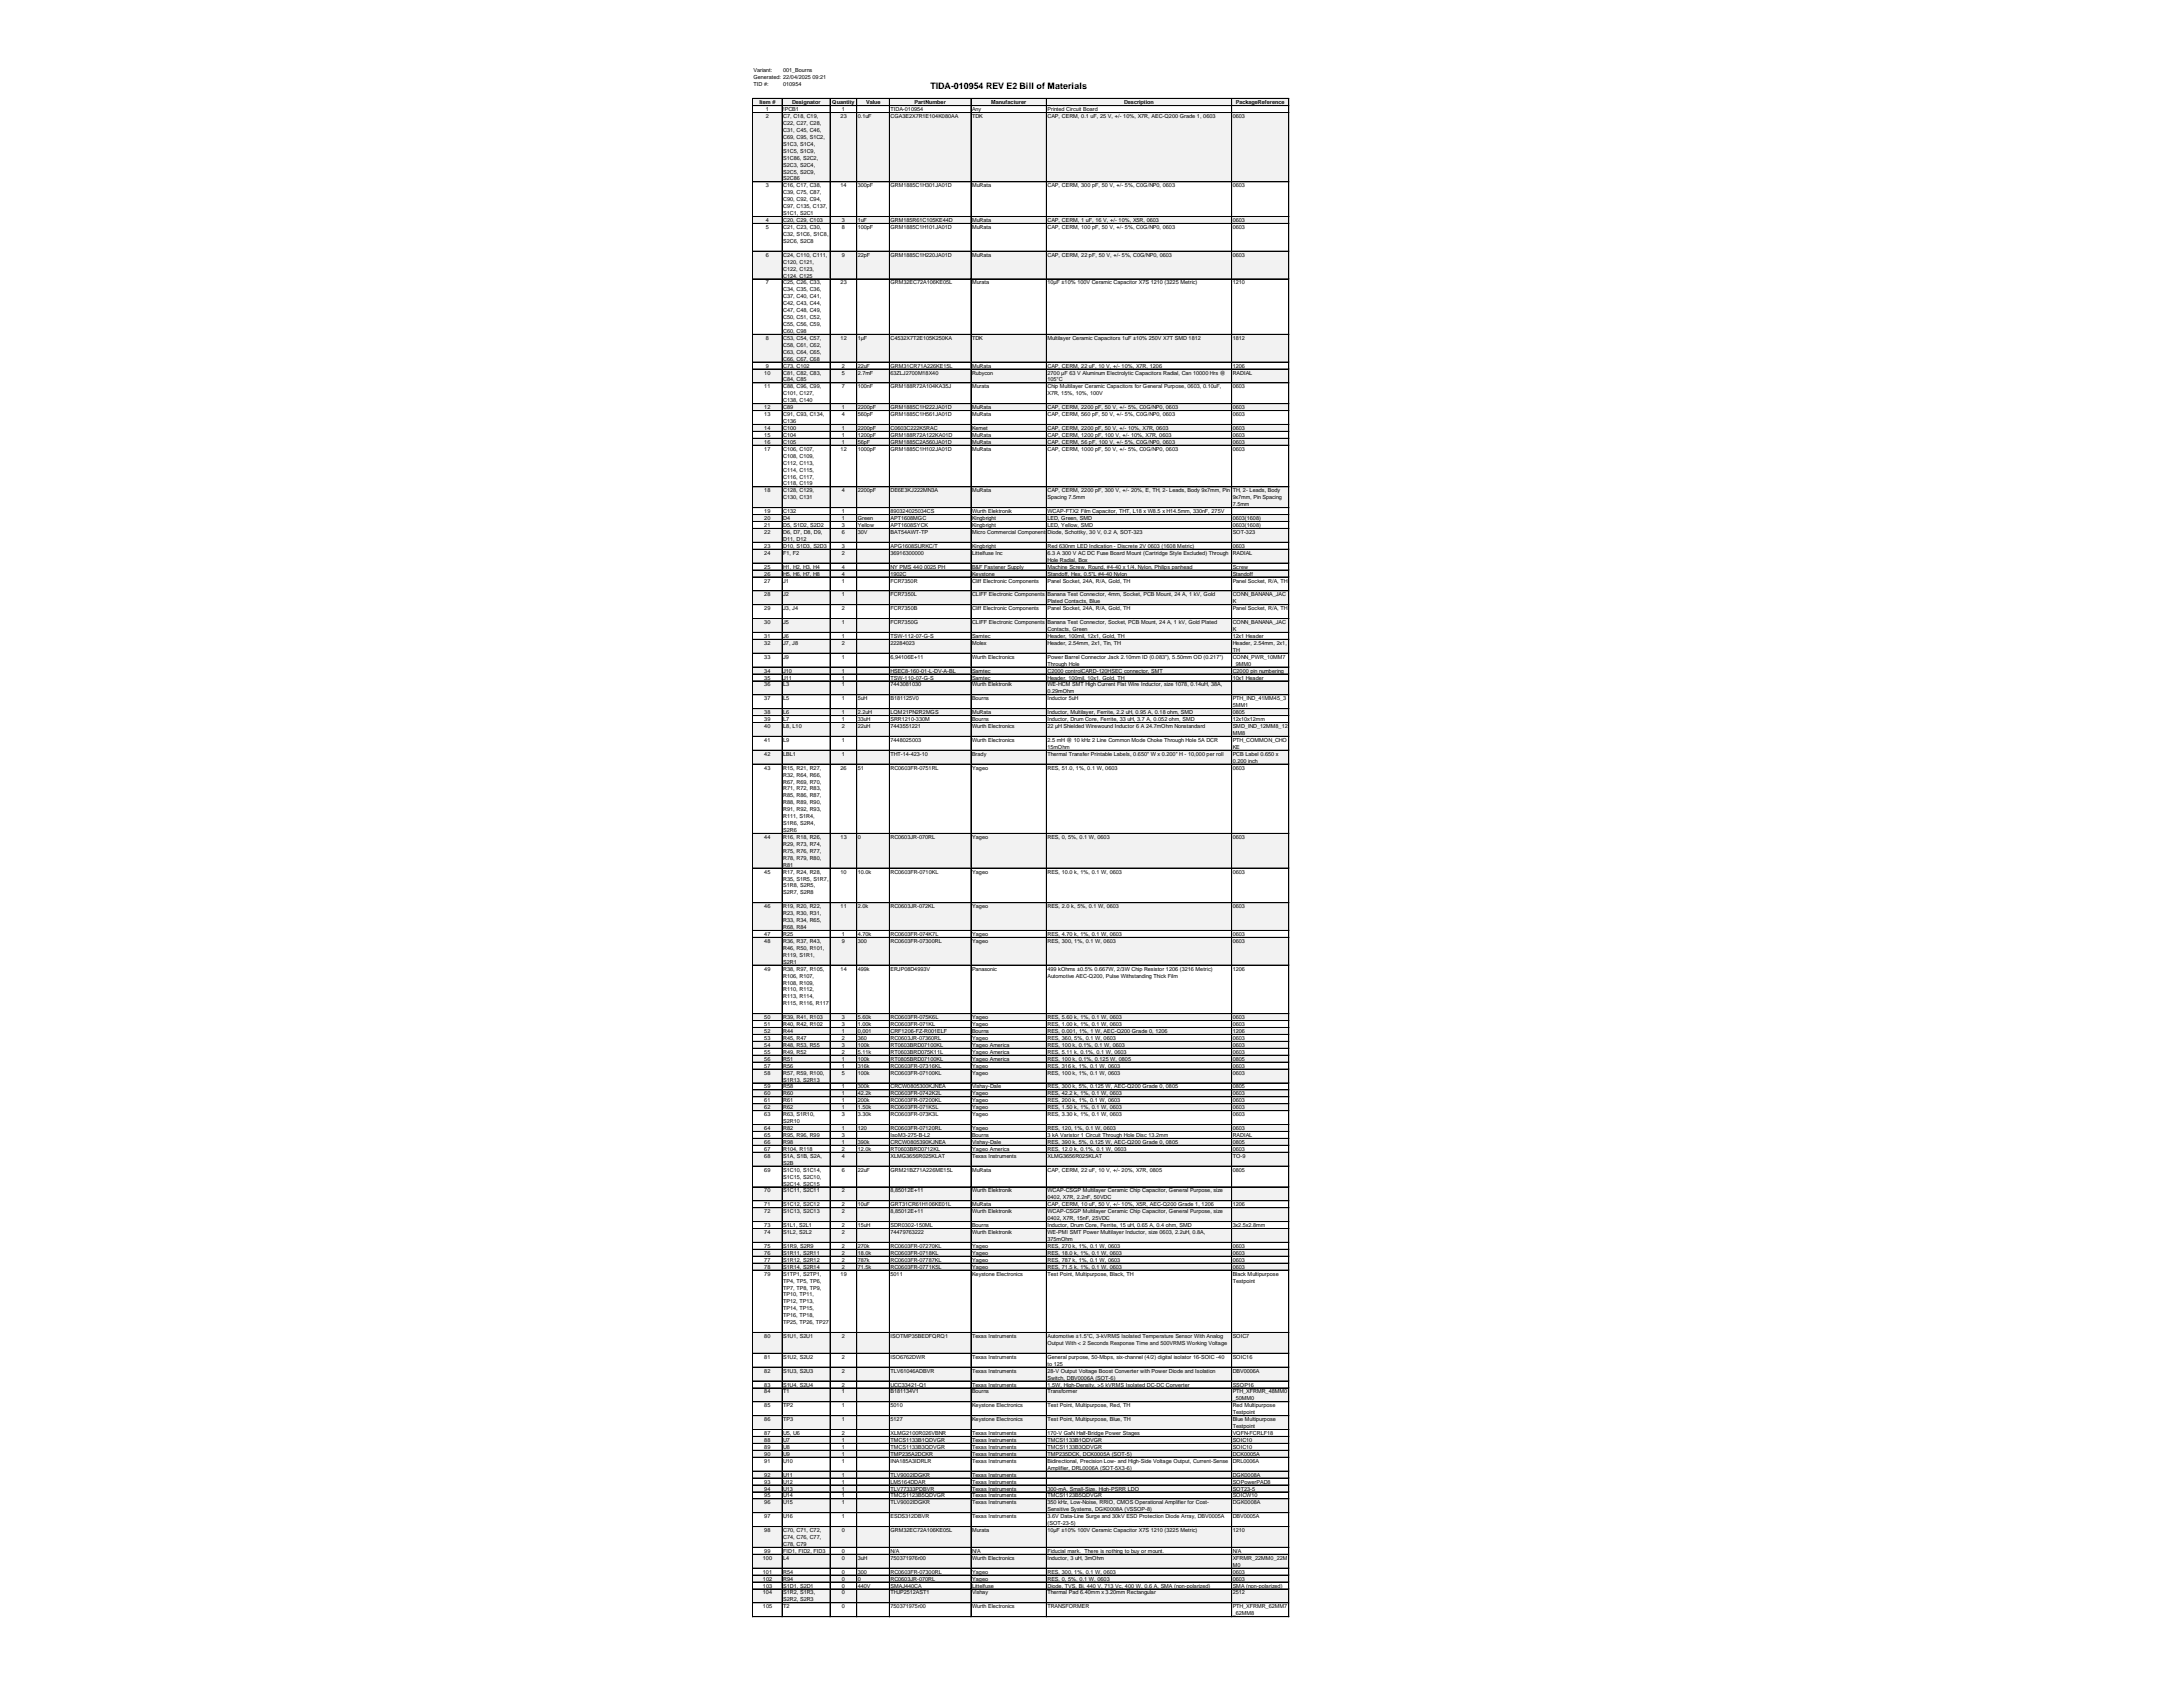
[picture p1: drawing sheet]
<svg xmlns="http://www.w3.org/2000/svg" width="279mm" height="216mm" viewBox="0 0 279 216" stroke-linecap="round" stroke-linejoin="round" font-family="sans-serif">
<defs><g id="words">
<text font-size="1.1" x="119.1" y="11.4">TIDA-010954 REV E2 Bill of Materials</text>
<g font-size=".7">
<text x="96.4" y="9.2">Variant:</text>
<text x="96.4" y="10.1">Generated: 22/04/2025 09:21</text>
<text x="96.4" y="11">TID #:</text>
<text x="100.2" y="9.2">001_Bourns</text>
<text x="100.2" y="11">010954</text>
<text x="97.2" y="13.3">Item #</text>
<text x="98" y="14.2">1</text>
<text x="98" y="15.1">2</text>
<text x="100.2" y="14.2">!PCB1</text>
<text x="100.2" y="15.1">C7, C18, C19,</text>
<text x="100.2" y="16">C22, C27, C28,</text>
<text x="100.2" y="16.9">C31, C45, C46,</text>
<text x="100.2" y="17.8">C69, C95, S1C2,</text>
<text x="101.4" y="13.3">Designator</text>
<text x="106.5" y="13.3">Quantity</text>
<text x="107.6" y="15.1">23</text>
<text x="107.8" y="14.2">1</text>
<text x="109.8" y="15.1">0.1uF</text>
<text x="110.9" y="13.3">Value</text>
<text x="114" y="14.2">TIDA-010954</text>
<text x="114" y="15.1">CGA3E2X7R1E104K080AA</text>
<text x="117.1" y="13.3">PartNumber</text>
<text x="124.4" y="14.2">Any</text>
<text x="124.4" y="15.1">TDK</text>
<text x="126.9" y="13.3">Manufacturer</text>
<text x="134.1" y="14.2">Printed Circuit Board</text>
<text x="134.1" y="15.1">CAP, CERM, 0.1 uF, 25 V, +/- 10%, X7R, AEC-Q200 Grade 1, 0603</text>
<text x="143.9" y="13.3">Description</text>
<text x="157.8" y="15.1">0603</text>
<text x="158.2" y="13.3">PackageReference</text>
<text x="98" y="24">3</text>
<text x="100.2" y="18.7">S1C3, S1C4,</text>
<text x="100.2" y="19.5">S1C5, S1C9,</text>
<text x="100.2" y="20.4">S1C86, S2C2,</text>
<text x="100.2" y="21.3">S2C3, S2C4,</text>
<text x="100.2" y="22.2">S2C5, S2C9,</text>
<text x="100.2" y="23.1">S2C86</text>
<text x="100.2" y="24">C16, C17, C38,</text>
<text x="107.6" y="24">14</text>
<text x="109.8" y="24">300pF</text>
<text x="114" y="24">GRM1885C1H301JA01D</text>
<text x="124.4" y="24">MuRata</text>
<text x="134.1" y="24">CAP, CERM, 300 pF, 50 V, +/- 5%, C0G/NP0, 0603</text>
<text x="157.8" y="24">0603</text>
<text x="98" y="28.4">4</text>
<text x="98" y="29.3">5</text>
<text x="100.2" y="24.9">C39, C75, C87,</text>
<text x="100.2" y="25.8">C90, C92, C94,</text>
<text x="100.2" y="26.6">C97, C135, C137,</text>
<text x="100.2" y="27.5">S1C1, S2C1</text>
<text x="100.2" y="28.4">C20, C29, C103</text>
<text x="100.2" y="29.3">C21, C23, C30,</text>
<text x="107.8" y="28.4">3</text>
<text x="107.8" y="29.3">8</text>
<text x="109.8" y="28.4">1uF</text>
<text x="109.8" y="29.3">100pF</text>
<text x="114" y="28.4">GRM185R61C105KE44D</text>
<text x="114" y="29.3">GRM1885C1H101JA01D</text>
<text x="124.4" y="28.4">MuRata</text>
<text x="124.4" y="29.3">MuRata</text>
<text x="134.1" y="28.4">CAP, CERM, 1 uF, 16 V, +/- 10%, X5R, 0603</text>
<text x="134.1" y="29.3">CAP, CERM, 100 pF, 50 V, +/- 5%, C0G/NP0, 0603</text>
<text x="157.8" y="28.4">0603</text>
<text x="157.8" y="29.3">0603</text>
<text x="98" y="32.9">6</text>
<text x="100.2" y="30.2">C32, S1C6, S1C8,</text>
<text x="100.2" y="31.1">S2C6, S2C8</text>
<text x="100.2" y="32.9">C24, C110, C111,</text>
<text x="100.2" y="33.7">C120, C121,</text>
<text x="100.2" y="34.6">C122, C123,</text>
<text x="100.2" y="35.5">C124, C125</text>
<text x="107.8" y="32.9">9</text>
<text x="109.8" y="32.9">22pF</text>
<text x="114" y="32.9">GRM1885C1H220JA01D</text>
<text x="124.4" y="32.9">MuRata</text>
<text x="134.1" y="32.9">CAP, CERM, 22 pF, 50 V, +/- 5%, C0G/NP0, 0603</text>
<text x="157.8" y="32.9">0603</text>
<text x="98" y="36.4">7</text>
<text x="100.2" y="36.4">C25, C26, C33,</text>
<text x="100.2" y="37.3">C34, C35, C36,</text>
<text x="100.2" y="38.2">C37, C40, C41,</text>
<text x="100.2" y="39.1">C42, C43, C44,</text>
<text x="100.2" y="40">C47, C48, C49,</text>
<text x="100.2" y="40.8">C50, C51, C52,</text>
<text x="100.2" y="41.7">C55, C56, C59,</text>
<text x="107.6" y="36.4">23</text>
<text x="114" y="36.4">GRM32EC72A106KE05L</text>
<text x="124.4" y="36.4">Murata</text>
<text x="134.1" y="36.4">10µF ±10% 100V Ceramic Capacitor X7S 1210 (3225 Metric)</text>
<text x="157.8" y="36.4">1210</text>
<text x="97.8" y="47.9">10</text>
<text x="98" y="43.5">8</text>
<text x="98" y="47">9</text>
<text x="100.2" y="42.6">C60, C98</text>
<text x="100.2" y="43.5">C53, C54, C57,</text>
<text x="100.2" y="44.4">C58, C61, C62,</text>
<text x="100.2" y="45.3">C63, C64, C65,</text>
<text x="100.2" y="46.2">C66, C67, C68</text>
<text x="100.2" y="47">C73, C102</text>
<text x="100.2" y="47.9">C81, C82, C83,</text>
<text x="107.6" y="43.5">12</text>
<text x="107.8" y="47">2</text>
<text x="107.8" y="47.9">5</text>
<text x="109.8" y="43.5">1µF</text>
<text x="109.8" y="47">22uF</text>
<text x="109.8" y="47.9">2.7mF</text>
<text x="114" y="43.5">C4532X7T2E105K250KA</text>
<text x="114" y="47">GRM31CR71A226KE15L</text>
<text x="114" y="47.9">63ZLJ2700M18X40</text>
<text x="124.4" y="43.5">TDK</text>
<text x="124.4" y="47">MuRata</text>
<text x="124.4" y="47.9">Rubycon</text>
<text x="134.1" y="43.5">Multilayer Ceramic Capacitors 1uF ±10% 250V X7T SMD 1812</text>
<text x="134.1" y="47">CAP, CERM, 22 uF, 10 V, +/- 10%, X7R, 1206</text>
<text x="134.1" y="47.9">2700 µF 63 V Aluminum Electrolytic Capacitors Radial, Can 10000 Hrs @</text>
<text x="157.8" y="43.5">1812</text>
<text x="157.8" y="47">1206</text>
<text x="157.8" y="47.9">RADIAL</text>
<text x="97.8" y="49.7">11</text>
<text x="97.8" y="52.4">12</text>
<text x="97.8" y="53.3">13</text>
<text x="100.2" y="48.8">C84, C85</text>
<text x="100.2" y="49.7">C88, C96, C99,</text>
<text x="100.2" y="50.6">C101, C127,</text>
<text x="100.2" y="51.5">C138, C140</text>
<text x="100.2" y="52.4">C89</text>
<text x="100.2" y="53.3">C91, C93, C134,</text>
<text x="107.8" y="49.7">7</text>
<text x="107.8" y="52.4">1</text>
<text x="107.8" y="53.3">4</text>
<text x="109.8" y="49.7">100nF</text>
<text x="109.8" y="52.4">2200pF</text>
<text x="109.8" y="53.3">560pF</text>
<text x="114" y="49.7">GRM188R72A104KA35J</text>
<text x="114" y="52.4">GRM1885C1H222JA01D</text>
<text x="114" y="53.3">GRM1885C1H561JA01D</text>
<text x="124.4" y="49.7">Murata</text>
<text x="124.4" y="52.4">MuRata</text>
<text x="124.4" y="53.3">MuRata</text>
<text x="134.1" y="48.8">105°C</text>
<text x="134.1" y="49.7">Chip Multilayer Ceramic Capacitors for General Purpose, 0603, 0.10uF,</text>
<text x="134.1" y="50.6">X7R, 15%, 10%, 100V</text>
<text x="134.1" y="52.4">CAP, CERM, 2200 pF, 50 V, +/- 5%, C0G/NP0, 0603</text>
<text x="134.1" y="53.3">CAP, CERM, 560 pF, 50 V, +/- 5%, C0G/NP0, 0603</text>
<text x="157.8" y="49.7">0603</text>
<text x="157.8" y="52.4">0603</text>
<text x="157.8" y="53.3">0603</text>
<text x="97.8" y="55">14</text>
<text x="97.8" y="55.9">15</text>
<text x="97.8" y="56.8">16</text>
<text x="97.8" y="57.7">17</text>
<text x="100.2" y="54.1">C136</text>
<text x="100.2" y="55">C100</text>
<text x="100.2" y="55.9">C104</text>
<text x="100.2" y="56.8">C105</text>
<text x="100.2" y="57.7">C106, C107,</text>
<text x="100.2" y="58.6">C108, C109,</text>
<text x="100.2" y="59.5">C112, C113,</text>
<text x="107.6" y="57.7">12</text>
<text x="107.8" y="55">1</text>
<text x="107.8" y="55.9">1</text>
<text x="107.8" y="56.8">1</text>
<text x="109.8" y="55">2200pF</text>
<text x="109.8" y="55.9">1200pF</text>
<text x="109.8" y="56.8">56pF</text>
<text x="109.8" y="57.7">1000pF</text>
<text x="114" y="55">C0603C222K5RAC</text>
<text x="114" y="55.9">GRM188R72A122KA01D</text>
<text x="114" y="56.8">GRM1885C2A560JA01D</text>
<text x="114" y="57.7">GRM1885C1H102JA01D</text>
<text x="124.4" y="55">Kemet</text>
<text x="124.4" y="55.9">MuRata</text>
<text x="124.4" y="56.8">MuRata</text>
<text x="124.4" y="57.7">MuRata</text>
<text x="134.1" y="55">CAP, CERM, 2200 pF, 50 V, +/- 10%, X7R, 0603</text>
<text x="134.1" y="55.9">CAP, CERM, 1200 pF, 100 V, +/- 10%, X7R, 0603</text>
<text x="134.1" y="56.8">CAP, CERM, 56 pF, 100 V, +/- 5%, C0G/NP0, 0603</text>
<text x="134.1" y="57.7">CAP, CERM, 1000 pF, 50 V, +/- 5%, C0G/NP0, 0603</text>
<text x="157.8" y="55">0603</text>
<text x="157.8" y="55.9">0603</text>
<text x="157.8" y="56.8">0603</text>
<text x="157.8" y="57.7">0603</text>
<text x="97.8" y="63">18</text>
<text x="97.8" y="65.7">19</text>
<text x="100.2" y="60.4">C114, C115,</text>
<text x="100.2" y="61.2">C116, C117,</text>
<text x="100.2" y="62.1">C118, C119</text>
<text x="100.2" y="63">C128, C129,</text>
<text x="100.2" y="63.9">C130, C131</text>
<text x="100.2" y="65.7">C132</text>
<text x="107.8" y="63">4</text>
<text x="107.8" y="65.7">1</text>
<text x="109.8" y="63">2200pF</text>
<text x="114" y="63">DE6E3KJ222MN3A</text>
<text x="114" y="65.7">890324025034CS</text>
<text x="124.4" y="63">MuRata</text>
<text x="124.4" y="65.7">Wurth Elektronik</text>
<text x="134.1" y="63">CAP, CERM, 2200 pF, 300 V, +/- 20%, E, TH, 2- Leads, Body 9x7mm, Pin</text>
<text x="134.1" y="63.9">Spacing 7.5mm</text>
<text x="134.1" y="65.7">WCAP-FTX2 Film Capacitor, THT, L18 x W8.5 x H14.5mm, 330nF, 275V</text>
<text x="157.8" y="63">TH, 2- Leads, Body</text>
<text x="157.8" y="63.9">9x7mm, Pin Spacing</text>
<text x="157.8" y="64.8">7.5mm</text>
<text x="97.8" y="66.6">20</text>
<text x="97.8" y="67.5">21</text>
<text x="97.8" y="68.3">22</text>
<text x="97.8" y="70.1">23</text>
<text x="97.8" y="71">24</text>
<text x="100.2" y="66.6">D4</text>
<text x="100.2" y="67.5">D5, S1D2, S2D2</text>
<text x="100.2" y="68.3">D6, D7, D8, D9,</text>
<text x="100.2" y="69.2">D11, D12</text>
<text x="100.2" y="70.1">D10, S1D3, S2D3</text>
<text x="100.2" y="71">F1, F2</text>
<text x="107.8" y="66.6">1</text>
<text x="107.8" y="67.5">3</text>
<text x="107.8" y="68.3">6</text>
<text x="107.8" y="70.1">3</text>
<text x="107.8" y="71">2</text>
<text x="109.8" y="66.6">Green</text>
<text x="109.8" y="67.5">Yellow</text>
<text x="109.8" y="68.3">30V</text>
<text x="114" y="66.6">APT1608MGC</text>
<text x="114" y="67.5">APT1608SYCK</text>
<text x="114" y="68.3">BAT54AWT-TP</text>
<text x="114" y="70.1">APG1608SURKC/T</text>
<text x="114" y="71">36916300000</text>
<text x="124.4" y="66.6">Kingbright</text>
<text x="124.4" y="67.5">Kingbright</text>
<text x="124.4" y="68.3">Micro Commercial Components</text>
<text x="124.4" y="70.1">Kingbright</text>
<text x="124.4" y="71">Littelfuse Inc</text>
<text x="134.1" y="66.6">LED, Green, SMD</text>
<text x="134.1" y="67.5">LED, Yellow, SMD</text>
<text x="134.1" y="68.3">Diode, Schottky, 30 V, 0.2 A, SOT-323</text>
<text x="134.1" y="70.1">Red 630nm LED Indication - Discrete 2V 0603 (1608 Metric)</text>
<text x="134.1" y="71">6.3 A 300 V AC DC Fuse Board Mount (Cartridge Style Excluded) Through</text>
<text x="134.1" y="71.9">Hole Radial, Box</text>
<text x="157.8" y="66.6">0603(1608)</text>
<text x="157.8" y="67.5">0603(1608)</text>
<text x="157.8" y="68.3">SOT-323</text>
<text x="157.8" y="70.1">0603</text>
<text x="157.8" y="71">RADIAL</text>
<text x="97.8" y="72.8">25</text>
<text x="97.8" y="73.7">26</text>
<text x="97.8" y="74.5">27</text>
<text x="97.8" y="76.3">28</text>
<text x="100.2" y="72.8">H1, H2, H3, H4</text>
<text x="100.2" y="73.7">H5, H6, H7, H8</text>
<text x="100.2" y="74.5">J1</text>
<text x="100.2" y="76.3">J2</text>
<text x="107.8" y="72.8">4</text>
<text x="107.8" y="73.7">4</text>
<text x="107.8" y="74.5">1</text>
<text x="107.8" y="76.3">1</text>
<text x="114" y="72.8">NY PMS 440 0025 PH</text>
<text x="114" y="73.7">1902C</text>
<text x="114" y="74.5">FCR7350R</text>
<text x="114" y="76.3">FCR7350L</text>
<text x="124.4" y="72.8">B&amp;F Fastener Supply</text>
<text x="124.4" y="73.7">Keystone</text>
<text x="124.4" y="74.5">Cliff Electronic Components</text>
<text x="124.4" y="76.3">CLIFF Electronic Components</text>
<text x="134.1" y="72.8">Machine Screw, Round, #4-40 x 1/4, Nylon, Philips panhead</text>
<text x="134.1" y="73.7">Standoff, Hex, 0.5&quot;L #4-40 Nylon</text>
<text x="134.1" y="74.5">Panel Socket, 24A, R/A, Gold, TH</text>
<text x="134.1" y="76.3">Banana Test Connector, 4mm, Socket, PCB Mount, 24 A, 1 kV, Gold</text>
<text x="134.1" y="77.2">Plated Contacts, Blue</text>
<text x="157.8" y="72.8">Screw</text>
<text x="157.8" y="73.7">Standoff</text>
<text x="157.8" y="74.5">Panel Socket, R/A, TH</text>
<text x="157.8" y="76.3">CONN_BANANA_JAC</text>
<text x="157.8" y="77.2">K</text>
<text x="97.8" y="78.1">29</text>
<text x="97.8" y="79.9">30</text>
<text x="97.8" y="81.6">31</text>
<text x="97.8" y="82.5">32</text>
<text x="100.2" y="78.1">J3, J4</text>
<text x="100.2" y="79.9">J5</text>
<text x="100.2" y="81.6">J6</text>
<text x="100.2" y="82.5">J7, J8</text>
<text x="107.8" y="78.1">2</text>
<text x="107.8" y="79.9">1</text>
<text x="107.8" y="81.6">1</text>
<text x="107.8" y="82.5">2</text>
<text x="114" y="78.1">FCR7350B</text>
<text x="114" y="79.9">FCR7350G</text>
<text x="114" y="81.6">TSW-112-07-G-S</text>
<text x="114" y="82.5">22284023</text>
<text x="124.4" y="78.1">Cliff Electronic Components</text>
<text x="124.4" y="79.9">CLIFF Electronic Components</text>
<text x="124.4" y="81.6">Samtec</text>
<text x="124.4" y="82.5">Molex</text>
<text x="134.1" y="78.1">Panel Socket, 24A, R/A, Gold, TH</text>
<text x="134.1" y="79.9">Banana Test Connector, Socket, PCB Mount, 24 A, 1 kV, Gold Plated</text>
<text x="134.1" y="80.8">Contacts, Green</text>
<text x="134.1" y="81.6">Header, 100mil, 12x1, Gold, TH</text>
<text x="134.1" y="82.5">Header, 2.54mm, 2x1, Tin, TH</text>
<text x="157.8" y="78.1">Panel Socket, R/A, TH</text>
<text x="157.8" y="79.9">CONN_BANANA_JAC</text>
<text x="157.8" y="80.8">K</text>
<text x="157.8" y="81.6">12x1 Header</text>
<text x="157.8" y="82.5">Header, 2.54mm, 2x1,</text>
<text x="157.8" y="83.4">TH</text>
<text x="97.8" y="84.3">33</text>
<text x="97.8" y="86.1">34</text>
<text x="97.8" y="87">35</text>
<text x="97.8" y="87.9">36</text>
<text x="97.8" y="89.6">37</text>
<text x="100.2" y="84.3">J9</text>
<text x="100.2" y="86.1">J10</text>
<text x="100.2" y="87">J11</text>
<text x="100.2" y="87.9">L3</text>
<text x="100.2" y="89.6">L5</text>
<text x="107.8" y="84.3">1</text>
<text x="107.8" y="86.1">1</text>
<text x="107.8" y="87">1</text>
<text x="107.8" y="87.9">1</text>
<text x="107.8" y="89.6">1</text>
<text x="109.8" y="89.6">5uH</text>
<text x="114" y="84.3">6,94106E+11</text>
<text x="114" y="86.1">HSEC8-160-01-L-DV-A-BL</text>
<text x="114" y="87">TSW-110-07-G-S</text>
<text x="114" y="87.9">7443081030</text>
<text x="114" y="89.6">B181125V0</text>
<text x="124.4" y="84.3">Wurth Electronics</text>
<text x="124.4" y="86.1">Samtec</text>
<text x="124.4" y="87">Samtec</text>
<text x="124.4" y="87.9">Wurth Elektronik</text>
<text x="124.4" y="89.6">Bourns</text>
<text x="134.1" y="84.3">Power Barrel Connector Jack 2.10mm ID (0.083&quot;), 5.50mm OD (0.217&quot;)</text>
<text x="134.1" y="85.2">Through Hole</text>
<text x="134.1" y="86.1">C2000 controlCARD-120HSEC connector, SMT</text>
<text x="134.1" y="87">Header, 100mil, 10x1, Gold, TH</text>
<text x="134.1" y="87.9">WE-HCM SMT High Current Flat Wire Inductor, size 1078, 0.14uH, 38A,</text>
<text x="134.1" y="88.7">0.29mOhm</text>
<text x="134.1" y="89.6">Inductor 5uH</text>
<text x="157.8" y="84.3">CONN_PWR_10MM7</text>
<text x="157.8" y="85.2">_9MM0</text>
<text x="157.8" y="86.1">C2000 pin numbering</text>
<text x="157.8" y="87">10x1 Header</text>
<text x="157.8" y="89.6">PTH_IND_41MM45_3</text>
<text x="97.8" y="91.4">38</text>
<text x="97.8" y="92.3">39</text>
<text x="97.8" y="93.2">40</text>
<text x="97.8" y="95">41</text>
<text x="100.2" y="91.4">L6</text>
<text x="100.2" y="92.3">L7</text>
<text x="100.2" y="93.2">L8, L10</text>
<text x="100.2" y="95">L9</text>
<text x="107.8" y="91.4">1</text>
<text x="107.8" y="92.3">1</text>
<text x="107.8" y="93.2">2</text>
<text x="107.8" y="95">1</text>
<text x="109.8" y="91.4">2.2uH</text>
<text x="109.8" y="92.3">33uH</text>
<text x="109.8" y="93.2">22uH</text>
<text x="114" y="91.4">LQM21PN2R2MGS</text>
<text x="114" y="92.3">SRR1210-330M</text>
<text x="114" y="93.2">7443551221</text>
<text x="114" y="95">7448025003</text>
<text x="124.4" y="91.4">MuRata</text>
<text x="124.4" y="92.3">Bourns</text>
<text x="124.4" y="93.2">Wurth Electronics</text>
<text x="124.4" y="95">Wurth Electronics</text>
<text x="134.1" y="91.4">Inductor, Multilayer, Ferrite, 2.2 uH, 0.95 A, 0.18 ohm, SMD</text>
<text x="134.1" y="92.3">Inductor, Drum Core, Ferrite, 33 uH, 3.7 A, 0.052 ohm, SMD</text>
<text x="134.1" y="93.2">22 µH Shielded Wirewound Inductor 6 A 24.7mOhm Nonstandard</text>
<text x="134.1" y="95">2.5 mH @ 10 kHz 2 Line Common Mode Choke Through Hole 5A DCR</text>
<text x="134.1" y="95.8">15mOhm</text>
<text x="157.8" y="90.5">5MM1</text>
<text x="157.8" y="91.4">0805</text>
<text x="157.8" y="92.3">12x10x12mm</text>
<text x="157.8" y="93.2">SMD_IND_12MM8_12</text>
<text x="157.8" y="94.1">MM8</text>
<text x="157.8" y="95">PTH_COMMON_CHO</text>
<text x="157.8" y="95.8">KE</text>
<text x="97.8" y="96.7">42</text>
<text x="97.8" y="98.5">43</text>
<text x="100.2" y="96.7">LBL1</text>
<text x="100.2" y="98.5">R15, R21, R27,</text>
<text x="100.2" y="99.4">R32, R64, R66,</text>
<text x="100.2" y="100.3">R67, R69, R70,</text>
<text x="100.2" y="101.2">R71, R72, R83,</text>
<text x="107.6" y="98.5">26</text>
<text x="107.8" y="96.7">1</text>
<text x="109.8" y="98.5">51</text>
<text x="114" y="96.7">THT-14-423-10</text>
<text x="114" y="98.5">RC0603FR-0751RL</text>
<text x="124.4" y="96.7">Brady</text>
<text x="124.4" y="98.5">Yageo</text>
<text x="134.1" y="96.7">Thermal Transfer Printable Labels, 0.650&quot; W x 0.200&quot; H - 10,000 per roll</text>
<text x="134.1" y="98.5">RES, 51.0, 1%, 0.1 W, 0603</text>
<text x="157.8" y="96.7">PCB Label 0.650 x</text>
<text x="157.8" y="97.6">0.200 inch</text>
<text x="157.8" y="98.5">0603</text>
<text x="97.8" y="107.4">44</text>
<text x="100.2" y="102">R85, R86, R87,</text>
<text x="100.2" y="102.9">R88, R89, R90,</text>
<text x="100.2" y="103.8">R91, R92, R93,</text>
<text x="100.2" y="104.7">R111, S1R4,</text>
<text x="100.2" y="105.6">S1R6, S2R4,</text>
<text x="100.2" y="106.5">S2R6</text>
<text x="100.2" y="107.4">R16, R18, R26,</text>
<text x="107.6" y="107.4">13</text>
<text x="109.8" y="107.4">0</text>
<text x="114" y="107.4">RC0603JR-070RL</text>
<text x="124.4" y="107.4">Yageo</text>
<text x="134.1" y="107.4">RES, 0, 5%, 0.1 W, 0603</text>
<text x="157.8" y="107.4">0603</text>
<text x="97.8" y="111.8">45</text>
<text x="100.2" y="108.3">R29, R73, R74,</text>
<text x="100.2" y="109.1">R75, R76, R77,</text>
<text x="100.2" y="110">R78, R79, R80,</text>
<text x="100.2" y="110.9">R81</text>
<text x="100.2" y="111.8">R17, R24, R28,</text>
<text x="100.2" y="112.7">R35, S1R5, S1R7,</text>
<text x="100.2" y="113.6">S1R8, S2R5,</text>
<text x="107.6" y="111.8">10</text>
<text x="109.8" y="111.8">10.0k</text>
<text x="114" y="111.8">RC0603FR-0710KL</text>
<text x="124.4" y="111.8">Yageo</text>
<text x="134.1" y="111.8">RES, 10.0 k, 1%, 0.1 W, 0603</text>
<text x="157.8" y="111.8">0603</text>
<text x="97.8" y="116.2">46</text>
<text x="97.8" y="119.8">47</text>
<text x="100.2" y="114.5">S2R7, S2R8</text>
<text x="100.2" y="116.2">R19, R20, R22,</text>
<text x="100.2" y="117.1">R23, R30, R31,</text>
<text x="100.2" y="118">R33, R34, R65,</text>
<text x="100.2" y="118.9">R68, R84</text>
<text x="100.2" y="119.8">R25</text>
<text x="107.6" y="116.2">11</text>
<text x="107.8" y="119.8">1</text>
<text x="109.8" y="116.2">2.0k</text>
<text x="109.8" y="119.8">4.70k</text>
<text x="114" y="116.2">RC0603JR-072KL</text>
<text x="114" y="119.8">RC0603FR-074K7L</text>
<text x="124.4" y="116.2">Yageo</text>
<text x="124.4" y="119.8">Yageo</text>
<text x="134.1" y="116.2">RES, 2.0 k, 5%, 0.1 W, 0603</text>
<text x="134.1" y="119.8">RES, 4.70 k, 1%, 0.1 W, 0603</text>
<text x="157.8" y="116.2">0603</text>
<text x="157.8" y="119.8">0603</text>
<text x="97.8" y="120.7">48</text>
<text x="97.8" y="124.2">49</text>
<text x="100.2" y="120.7">R36, R37, R43,</text>
<text x="100.2" y="121.6">R46, R50, R101,</text>
<text x="100.2" y="122.4">R119, S1R1,</text>
<text x="100.2" y="123.3">S2R1</text>
<text x="100.2" y="124.2">R38, R97, R105,</text>
<text x="100.2" y="125.1">R106, R107,</text>
<text x="100.2" y="126">R108, R109,</text>
<text x="107.6" y="124.2">14</text>
<text x="107.8" y="120.7">9</text>
<text x="109.8" y="120.7">300</text>
<text x="109.8" y="124.2">499k</text>
<text x="114" y="120.7">RC0603FR-07300RL</text>
<text x="114" y="124.2">ERJP08D4993V</text>
<text x="124.4" y="120.7">Yageo</text>
<text x="124.4" y="124.2">Panasonic</text>
<text x="134.1" y="120.7">RES, 300, 1%, 0.1 W, 0603</text>
<text x="134.1" y="124.2">499 kOhms ±0.5% 0.667W, 2/3W Chip Resistor 1206 (3216 Metric)</text>
<text x="134.1" y="125.1">Automotive AEC-Q200, Pulse Withstanding Thick Film</text>
<text x="157.8" y="120.7">0603</text>
<text x="157.8" y="124.2">1206</text>
<text x="97.8" y="130.4">50</text>
<text x="97.8" y="131.3">51</text>
<text x="100.2" y="126.9">R110, R112,</text>
<text x="100.2" y="127.8">R113, R114,</text>
<text x="100.2" y="128.7">R115, R116, R117</text>
<text x="100.2" y="130.4">R39, R41, R103</text>
<text x="100.2" y="131.3">R40, R42, R102</text>
<text x="107.8" y="130.4">3</text>
<text x="107.8" y="131.3">3</text>
<text x="109.8" y="130.4">5.60k</text>
<text x="109.8" y="131.3">1.00k</text>
<text x="114" y="130.4">RC0603FR-075K6L</text>
<text x="114" y="131.3">RC0603FR-071KL</text>
<text x="124.4" y="130.4">Yageo</text>
<text x="124.4" y="131.3">Yageo</text>
<text x="134.1" y="130.4">RES, 5.60 k, 1%, 0.1 W, 0603</text>
<text x="134.1" y="131.3">RES, 1.00 k, 1%, 0.1 W, 0603</text>
<text x="157.8" y="130.4">0603</text>
<text x="157.8" y="131.3">0603</text>
<text x="97.8" y="132.2">52</text>
<text x="97.8" y="133.1">53</text>
<text x="97.8" y="134">54</text>
<text x="97.8" y="134.9">55</text>
<text x="97.8" y="135.8">56</text>
<text x="97.8" y="136.6">57</text>
<text x="97.8" y="137.5">58</text>
<text x="100.2" y="132.2">R44</text>
<text x="100.2" y="133.1">R45, R47</text>
<text x="100.2" y="134">R48, R53, R55</text>
<text x="100.2" y="134.9">R49, R52</text>
<text x="100.2" y="135.8">R51</text>
<text x="100.2" y="136.6">R56</text>
<text x="100.2" y="137.5">R57, R59, R100,</text>
<text x="107.8" y="132.2">1</text>
<text x="107.8" y="133.1">2</text>
<text x="107.8" y="134">3</text>
<text x="107.8" y="134.9">2</text>
<text x="107.8" y="135.8">1</text>
<text x="107.8" y="136.6">1</text>
<text x="107.8" y="137.5">5</text>
<text x="109.8" y="132.2">0,001</text>
<text x="109.8" y="133.1">360</text>
<text x="109.8" y="134">100k</text>
<text x="109.8" y="134.9">5.11k</text>
<text x="109.8" y="135.8">100k</text>
<text x="109.8" y="136.6">316k</text>
<text x="109.8" y="137.5">100k</text>
<text x="114" y="132.2">CRF1206-FZ-R001ELF</text>
<text x="114" y="133.1">RC0603JR-07360RL</text>
<text x="114" y="134">RT0603BRD07100KL</text>
<text x="114" y="134.9">RT0603BRD075K11L</text>
<text x="114" y="135.8">RT0805BRD07100KL</text>
<text x="114" y="136.6">RC0603FR-07316KL</text>
<text x="114" y="137.5">RC0603FR-07100KL</text>
<text x="124.4" y="132.2">Bourns</text>
<text x="124.4" y="133.1">Yageo</text>
<text x="124.4" y="134">Yageo America</text>
<text x="124.4" y="134.9">Yageo America</text>
<text x="124.4" y="135.8">Yageo America</text>
<text x="124.4" y="136.6">Yageo</text>
<text x="124.4" y="137.5">Yageo</text>
<text x="134.1" y="132.2">RES, 0.001, 1%, 1 W, AEC-Q200 Grade 0, 1206</text>
<text x="134.1" y="133.1">RES, 360, 5%, 0.1 W, 0603</text>
<text x="134.1" y="134">RES, 100 k, 0.1%, 0.1 W, 0603</text>
<text x="134.1" y="134.9">RES, 5.11 k, 0.1%, 0.1 W, 0603</text>
<text x="134.1" y="135.8">RES, 100 k, 0.1%, 0.125 W, 0805</text>
<text x="134.1" y="136.6">RES, 316 k, 1%, 0.1 W, 0603</text>
<text x="134.1" y="137.5">RES, 100 k, 1%, 0.1 W, 0603</text>
<text x="157.8" y="132.2">1206</text>
<text x="157.8" y="133.1">0603</text>
<text x="157.8" y="134">0603</text>
<text x="157.8" y="134.9">0603</text>
<text x="157.8" y="135.8">0805</text>
<text x="157.8" y="136.6">0603</text>
<text x="157.8" y="137.5">0603</text>
<text x="97.8" y="139.3">59</text>
<text x="97.8" y="140.2">60</text>
<text x="97.8" y="141.1">61</text>
<text x="97.8" y="142">62</text>
<text x="97.8" y="142.9">63</text>
<text x="100.2" y="138.4">S1R13, S2R13</text>
<text x="100.2" y="139.3">R58</text>
<text x="100.2" y="140.2">R60</text>
<text x="100.2" y="141.1">R61</text>
<text x="100.2" y="142">R62</text>
<text x="100.2" y="142.9">R63, S1R10,</text>
<text x="100.2" y="143.7">S2R10</text>
<text x="107.8" y="139.3">1</text>
<text x="107.8" y="140.2">1</text>
<text x="107.8" y="141.1">1</text>
<text x="107.8" y="142">1</text>
<text x="107.8" y="142.9">3</text>
<text x="109.8" y="139.3">300k</text>
<text x="109.8" y="140.2">42.2k</text>
<text x="109.8" y="141.1">200k</text>
<text x="109.8" y="142">1.50k</text>
<text x="109.8" y="142.9">3.30k</text>
<text x="114" y="139.3">CRCW0805300KJNEA</text>
<text x="114" y="140.2">RC0603FR-0742K2L</text>
<text x="114" y="141.1">RC0603FR-07200KL</text>
<text x="114" y="142">RC0603FR-071K5L</text>
<text x="114" y="142.9">RC0603FR-073K3L</text>
<text x="124.4" y="139.3">Vishay-Dale</text>
<text x="124.4" y="140.2">Yageo</text>
<text x="124.4" y="141.1">Yageo</text>
<text x="124.4" y="142">Yageo</text>
<text x="124.4" y="142.9">Yageo</text>
<text x="134.1" y="139.3">RES, 300 k, 5%, 0.125 W, AEC-Q200 Grade 0, 0805</text>
<text x="134.1" y="140.2">RES, 42.2 k, 1%, 0.1 W, 0603</text>
<text x="134.1" y="141.1">RES, 200 k, 1%, 0.1 W, 0603</text>
<text x="134.1" y="142">RES, 1.50 k, 1%, 0.1 W, 0603</text>
<text x="134.1" y="142.9">RES, 3.30 k, 1%, 0.1 W, 0603</text>
<text x="157.8" y="139.3">0805</text>
<text x="157.8" y="140.2">0603</text>
<text x="157.8" y="141.1">0603</text>
<text x="157.8" y="142">0603</text>
<text x="157.8" y="142.9">0603</text>
<text x="97.8" y="144.6">64</text>
<text x="97.8" y="145.5">65</text>
<text x="97.8" y="146.4">66</text>
<text x="97.8" y="147.3">67</text>
<text x="97.8" y="148.2">68</text>
<text x="97.8" y="149.9">69</text>
<text x="100.2" y="144.6">R82</text>
<text x="100.2" y="145.5">R95, R96, R99</text>
<text x="100.2" y="146.4">R98</text>
<text x="100.2" y="147.3">R104, R118</text>
<text x="100.2" y="148.2">S1A, S1B, S2A,</text>
<text x="100.2" y="149.1">S2B</text>
<text x="100.2" y="149.9">S1C10, S1C14,</text>
<text x="107.8" y="144.6">1</text>
<text x="107.8" y="145.5">3</text>
<text x="107.8" y="146.4">1</text>
<text x="107.8" y="147.3">2</text>
<text x="107.8" y="148.2">4</text>
<text x="107.8" y="149.9">6</text>
<text x="109.8" y="144.6">120</text>
<text x="109.8" y="146.4">390k</text>
<text x="109.8" y="147.3">12.0k</text>
<text x="109.8" y="149.9">22uF</text>
<text x="114" y="144.6">RC0603FR-07120RL</text>
<text x="114" y="145.5">IsoM3-275-B-L2</text>
<text x="114" y="146.4">CRCW0805390KJNEA</text>
<text x="114" y="147.3">RT0603BRD0712KL</text>
<text x="114" y="148.2">XLMG3656R025KLAT</text>
<text x="114" y="149.9">GRM21BZ71A226ME15L</text>
<text x="124.4" y="144.6">Yageo</text>
<text x="124.4" y="145.5">Bourns</text>
<text x="124.4" y="146.4">Vishay-Dale</text>
<text x="124.4" y="147.3">Yageo America</text>
<text x="124.4" y="148.2">Texas Instruments</text>
<text x="124.4" y="149.9">MuRata</text>
<text x="134.1" y="144.6">RES, 120, 1%, 0.1 W, 0603</text>
<text x="134.1" y="145.5">3 kA Varistor 1 Circuit Through Hole Disc 13.2mm</text>
<text x="134.1" y="146.4">RES, 390 k, 5%, 0.125 W, AEC-Q200 Grade 0, 0805</text>
<text x="134.1" y="147.3">RES, 12.0 k, 0.1%, 0.1 W, 0603</text>
<text x="134.1" y="148.2">XLMG3656R025KLAT</text>
<text x="134.1" y="149.9">CAP, CERM, 22 uF, 10 V, +/- 20%, X7R, 0805</text>
<text x="157.8" y="144.6">0603</text>
<text x="157.8" y="145.5">RADIAL</text>
<text x="157.8" y="146.4">0805</text>
<text x="157.8" y="147.3">0603</text>
<text x="157.8" y="148.2">TO-9</text>
<text x="157.8" y="149.9">0805</text>
<text x="97.8" y="152.6">70</text>
<text x="97.8" y="154.4">71</text>
<text x="97.8" y="155.3">72</text>
<text x="100.2" y="150.8">S1C15, S2C10,</text>
<text x="100.2" y="151.7">S2C14, S2C15</text>
<text x="100.2" y="152.6">S1C11, S2C11</text>
<text x="100.2" y="154.4">S1C12, S2C12</text>
<text x="100.2" y="155.3">S1C13, S2C13</text>
<text x="107.8" y="152.6">2</text>
<text x="107.8" y="154.4">2</text>
<text x="107.8" y="155.3">2</text>
<text x="109.8" y="154.4">10uF</text>
<text x="114" y="152.6">8,85012E+11</text>
<text x="114" y="154.4">GRT31CR61H106KE01L</text>
<text x="114" y="155.3">8,85012E+11</text>
<text x="124.4" y="152.6">Wurth Elektronik</text>
<text x="124.4" y="154.4">MuRata</text>
<text x="124.4" y="155.3">Wurth Elektronik</text>
<text x="134.1" y="152.6">WCAP-CSGP Multilayer Ceramic Chip Capacitor, General Purpose, size</text>
<text x="134.1" y="153.5">0402, X7R, 2.2nF, 50VDC</text>
<text x="134.1" y="154.4">CAP, CERM, 10 uF, 50 V, +/- 10%, X5R, AEC-Q200 Grade 1, 1206</text>
<text x="134.1" y="155.3">WCAP-CSGP Multilayer Ceramic Chip Capacitor, General Purpose, size</text>
<text x="157.8" y="154.4">1206</text>
<text x="97.8" y="157">73</text>
<text x="97.8" y="157.9">74</text>
<text x="97.8" y="159.7">75</text>
<text x="97.8" y="160.6">76</text>
<text x="97.8" y="161.5">77</text>
<text x="100.2" y="157">S1L1, S2L1</text>
<text x="100.2" y="157.9">S1L2, S2L2</text>
<text x="100.2" y="159.7">S1R9, S2R9</text>
<text x="100.2" y="160.6">S1R11, S2R11</text>
<text x="100.2" y="161.5">S1R12, S2R12</text>
<text x="107.8" y="157">2</text>
<text x="107.8" y="157.9">2</text>
<text x="107.8" y="159.7">2</text>
<text x="107.8" y="160.6">2</text>
<text x="107.8" y="161.5">2</text>
<text x="109.8" y="157">15uH</text>
<text x="109.8" y="159.7">270k</text>
<text x="109.8" y="160.6">18.0k</text>
<text x="109.8" y="161.5">787k</text>
<text x="114" y="157">SDR0302-150ML</text>
<text x="114" y="157.9">74479763222</text>
<text x="114" y="159.7">RC0603FR-07270KL</text>
<text x="114" y="160.6">RC0603FR-0718KL</text>
<text x="114" y="161.5">RC0603FR-07787KL</text>
<text x="124.4" y="157">Bourns</text>
<text x="124.4" y="157.9">Wurth Elektronik</text>
<text x="124.4" y="159.7">Yageo</text>
<text x="124.4" y="160.6">Yageo</text>
<text x="124.4" y="161.5">Yageo</text>
<text x="134.1" y="156.2">0402, X7R, 15nF, 25VDC</text>
<text x="134.1" y="157">Inductor, Drum Core, Ferrite, 15 uH, 0.65 A, 0.4 ohm, SMD</text>
<text x="134.1" y="157.9">WE-PMI SMT Power Multilayer Inductor, size 0603, 2.2uH, 0.8A,</text>
<text x="134.1" y="158.8">375mOhm</text>
<text x="134.1" y="159.7">RES, 270 k, 1%, 0.1 W, 0603</text>
<text x="134.1" y="160.6">RES, 18.0 k, 1%, 0.1 W, 0603</text>
<text x="134.1" y="161.5">RES, 787 k, 1%, 0.1 W, 0603</text>
<text x="157.8" y="157">3x2.5x2.8mm</text>
<text x="157.8" y="159.7">0603</text>
<text x="157.8" y="160.6">0603</text>
<text x="157.8" y="161.5">0603</text>
<text x="97.8" y="162.4">78</text>
<text x="97.8" y="163.3">79</text>
<text x="100.2" y="162.4">S1R14, S2R14</text>
<text x="100.2" y="163.3">S1TP1, S2TP1,</text>
<text x="100.2" y="164.1">TP4, TP5, TP6,</text>
<text x="100.2" y="165">TP7, TP8, TP9,</text>
<text x="100.2" y="165.9">TP10, TP11,</text>
<text x="100.2" y="166.8">TP12, TP13,</text>
<text x="100.2" y="167.7">TP14, TP15,</text>
<text x="107.6" y="163.3">19</text>
<text x="107.8" y="162.4">2</text>
<text x="109.8" y="162.4">71.5k</text>
<text x="114" y="162.4">RC0603FR-0771K5L</text>
<text x="114" y="163.3">5011</text>
<text x="124.4" y="162.4">Yageo</text>
<text x="124.4" y="163.3">Keystone Electronics</text>
<text x="134.1" y="162.4">RES, 71.5 k, 1%, 0.1 W, 0603</text>
<text x="134.1" y="163.3">Test Point, Multipurpose, Black, TH</text>
<text x="157.8" y="162.4">0603</text>
<text x="157.8" y="163.3">Black Multipurpose</text>
<text x="157.8" y="164.1">Testpoint</text>
<text x="97.8" y="171.2">80</text>
<text x="97.8" y="173.9">81</text>
<text x="100.2" y="168.6">TP16, TP18,</text>
<text x="100.2" y="169.5">TP25, TP26, TP27</text>
<text x="100.2" y="171.2">S1U1, S2U1</text>
<text x="100.2" y="173.9">S1U2, S2U2</text>
<text x="107.8" y="171.2">2</text>
<text x="107.8" y="173.9">2</text>
<text x="114" y="171.2">ISOTMP35BEDFQRQ1</text>
<text x="114" y="173.9">ISO6762DWR</text>
<text x="124.4" y="171.2">Texas Instruments</text>
<text x="124.4" y="173.9">Texas Instruments</text>
<text x="134.1" y="171.2">Automotive ±1.5°C, 3-kVRMS Isolated Temperature Sensor With Analog</text>
<text x="134.1" y="172.1">Output With &lt; 2 Seconds Response Time and 500VRMS Working Voltage</text>
<text x="134.1" y="173.9">General purpose, 50-Mbps, six-channel (4/2) digital isolator 16-SOIC -40</text>
<text x="157.8" y="171.2">SOIC7</text>
<text x="157.8" y="173.9">SOIC16</text>
<text x="97.8" y="175.7">82</text>
<text x="97.8" y="177.4">83</text>
<text x="97.8" y="178.3">84</text>
<text x="100.2" y="175.7">S1U3, S2U3</text>
<text x="100.2" y="177.4">S1U4, S2U4</text>
<text x="100.2" y="178.3">T1</text>
<text x="107.8" y="175.7">2</text>
<text x="107.8" y="177.4">2</text>
<text x="107.8" y="178.3">1</text>
<text x="114" y="175.7">TLV61046ADBVR</text>
<text x="114" y="177.4">UCC33421-Q1</text>
<text x="114" y="178.3">B181134V1</text>
<text x="124.4" y="175.7">Texas Instruments</text>
<text x="124.4" y="177.4">Texas Instruments</text>
<text x="124.4" y="178.3">Bourns</text>
<text x="134.1" y="174.8">to 125</text>
<text x="134.1" y="175.7">28-V Output Voltage Boost Converter with Power Diode and Isolation</text>
<text x="134.1" y="176.6">Switch, DBV0006A (SOT-6)</text>
<text x="134.1" y="177.4">1.5W, High-Density, &gt;5 kVRMS Isolated DC-DC Converter</text>
<text x="134.1" y="178.3">Transformer</text>
<text x="157.8" y="175.7">DBV0006A</text>
<text x="157.8" y="177.4">SSOP16</text>
<text x="157.8" y="178.3">PTH_XFRMR_48MM0</text>
<text x="157.8" y="179.2">_50MM0</text>
<text x="97.8" y="180.1">85</text>
<text x="97.8" y="181.9">86</text>
<text x="97.8" y="183.7">87</text>
<text x="97.8" y="184.5">88</text>
<text x="97.8" y="185.4">89</text>
<text x="100.2" y="180.1">TP2</text>
<text x="100.2" y="181.9">TP3</text>
<text x="100.2" y="183.7">U5, U6</text>
<text x="100.2" y="184.5">U7</text>
<text x="100.2" y="185.4">U8</text>
<text x="107.8" y="180.1">1</text>
<text x="107.8" y="181.9">1</text>
<text x="107.8" y="183.7">2</text>
<text x="107.8" y="184.5">1</text>
<text x="107.8" y="185.4">1</text>
<text x="114" y="180.1">5010</text>
<text x="114" y="181.9">5127</text>
<text x="114" y="183.7">XLMG2100R026VBNR</text>
<text x="114" y="184.5">TMCS1133B1QDVGR</text>
<text x="114" y="185.4">TMCS1133B3QDVGR</text>
<text x="124.4" y="180.1">Keystone Electronics</text>
<text x="124.4" y="181.9">Keystone Electronics</text>
<text x="124.4" y="183.7">Texas Instruments</text>
<text x="124.4" y="184.5">Texas Instruments</text>
<text x="124.4" y="185.4">Texas Instruments</text>
<text x="134.1" y="180.1">Test Point, Multipurpose, Red, TH</text>
<text x="134.1" y="181.9">Test Point, Multipurpose, Blue, TH</text>
<text x="134.1" y="183.7">170-V GaN Half-Bridge Power Stages</text>
<text x="134.1" y="184.5">TMCS1133B1QDVGR</text>
<text x="134.1" y="185.4">TMCS1133B3QDVGR</text>
<text x="157.8" y="180.1">Red Multipurpose</text>
<text x="157.8" y="181">Testpoint</text>
<text x="157.8" y="181.9">Blue Multipurpose</text>
<text x="157.8" y="182.8">Testpoint</text>
<text x="157.8" y="183.7">VQFN-FCRLF18</text>
<text x="157.8" y="184.5">SOIC10</text>
<text x="157.8" y="185.4">SOIC10</text>
<text x="97.8" y="186.3">90</text>
<text x="97.8" y="187.2">91</text>
<text x="97.8" y="189">92</text>
<text x="97.8" y="189.9">93</text>
<text x="97.8" y="190.8">94</text>
<text x="97.8" y="191.6">95</text>
<text x="100.2" y="186.3">U9</text>
<text x="100.2" y="187.2">U10</text>
<text x="100.2" y="189">U11</text>
<text x="100.2" y="189.9">U12</text>
<text x="100.2" y="190.8">U13</text>
<text x="100.2" y="191.6">U14</text>
<text x="107.8" y="186.3">1</text>
<text x="107.8" y="187.2">1</text>
<text x="107.8" y="189">1</text>
<text x="107.8" y="189.9">1</text>
<text x="107.8" y="190.8">1</text>
<text x="107.8" y="191.6">1</text>
<text x="114" y="186.3">TMP235A2DCKR</text>
<text x="114" y="187.2">INA185A3IDRLR</text>
<text x="114" y="189">TLV9002IDGKR</text>
<text x="114" y="189.9">LM5164DDAR</text>
<text x="114" y="190.8">TLV77333PDBVR</text>
<text x="114" y="191.6">TMCS1123B5QDVGR</text>
<text x="124.4" y="186.3">Texas Instruments</text>
<text x="124.4" y="187.2">Texas Instruments</text>
<text x="124.4" y="189">Texas Instruments</text>
<text x="124.4" y="189.9">Texas Instruments</text>
<text x="124.4" y="190.8">Texas Instruments</text>
<text x="124.4" y="191.6">Texas Instruments</text>
<text x="134.1" y="186.3">TMP235DCK, DCK0005A (SOT-5)</text>
<text x="134.1" y="187.2">Bidirectional, Precision Low- and High-Side Voltage Output, Current-Sense</text>
<text x="134.1" y="188.1">Amplifier, DRL0006A (SOT-5X3-6)</text>
<text x="134.1" y="190.8">300-mA, Small-Size, High-PSRR LDO</text>
<text x="134.1" y="191.6">TMCS1123B5QDVGR</text>
<text x="157.8" y="186.3">DCK0005A</text>
<text x="157.8" y="187.2">DRL0006A</text>
<text x="157.8" y="189">DGK0008A</text>
<text x="157.8" y="189.9">SOPowerPAD8</text>
<text x="157.8" y="190.8">SOT23-5</text>
<text x="157.8" y="191.6">SOICW10</text>
<text x="97.8" y="192.5">96</text>
<text x="97.8" y="194.3">97</text>
<text x="97.8" y="196.1">98</text>
<text x="100.2" y="192.5">U15</text>
<text x="100.2" y="194.3">U16</text>
<text x="100.2" y="196.1">C70, C71, C72,</text>
<text x="100.2" y="197">C74, C76, C77,</text>
<text x="100.2" y="197.9">C78, C79</text>
<text x="107.8" y="192.5">1</text>
<text x="107.8" y="194.3">1</text>
<text x="107.8" y="196.1">0</text>
<text x="114" y="192.5">TLV9002IDGKR</text>
<text x="114" y="194.3">ESDS312DBVR</text>
<text x="114" y="196.1">GRM32EC72A106KE05L</text>
<text x="124.4" y="192.5">Texas Instruments</text>
<text x="124.4" y="194.3">Texas Instruments</text>
<text x="124.4" y="196.1">Murata</text>
<text x="134.1" y="192.5">350 kHz, Low-Noise, RRIO, CMOS Operational Amplifier for Cost-</text>
<text x="134.1" y="193.4">Sensitive Systems, DGK0008A (VSSOP-8)</text>
<text x="134.1" y="194.3">3.6V Data-Line Surge and 30kV ESD Protection Diode Array, DBV0005A</text>
<text x="134.1" y="195.2">(SOT-23-5)</text>
<text x="134.1" y="196.1">10µF ±10% 100V Ceramic Capacitor X7S 1210 (3225 Metric)</text>
<text x="157.8" y="192.5">DGK0008A</text>
<text x="157.8" y="194.3">DBV0005A</text>
<text x="157.8" y="196.1">1210</text>
<text x="97.6" y="199.6">100</text>
<text x="97.6" y="201.4">101</text>
<text x="97.6" y="202.3">102</text>
<text x="97.6" y="203.2">103</text>
<text x="97.8" y="198.7">99</text>
<text x="100.2" y="198.7">FID1, FID2, FID3</text>
<text x="100.2" y="199.6">L4</text>
<text x="100.2" y="201.4">R54</text>
<text x="100.2" y="202.3">R94</text>
<text x="100.2" y="203.2">S1D1, S2D1</text>
<text x="107.8" y="198.7">0</text>
<text x="107.8" y="199.6">0</text>
<text x="107.8" y="201.4">0</text>
<text x="107.8" y="202.3">0</text>
<text x="107.8" y="203.2">0</text>
<text x="109.8" y="199.6">3uH</text>
<text x="109.8" y="201.4">300</text>
<text x="109.8" y="202.3">0</text>
<text x="109.8" y="203.2">440V</text>
<text x="114" y="198.7">N/A</text>
<text x="114" y="199.6">750371976r00</text>
<text x="114" y="201.4">RC0603FR-07300RL</text>
<text x="114" y="202.3">RC0603JR-070RL</text>
<text x="114" y="203.2">SMAJ440CA</text>
<text x="124.4" y="198.7">N/A</text>
<text x="124.4" y="199.6">Wurth Electronics</text>
<text x="124.4" y="201.4">Yageo</text>
<text x="124.4" y="202.3">Yageo</text>
<text x="124.4" y="203.2">Littelfuse</text>
<text x="134.1" y="198.7">Fiducial mark. There is nothing to buy or mount.</text>
<text x="134.1" y="199.6">Inductor, 3 uH, 3mOhm</text>
<text x="134.1" y="201.4">RES, 300, 1%, 0.1 W, 0603</text>
<text x="134.1" y="202.3">RES, 0, 5%, 0.1 W, 0603</text>
<text x="134.1" y="203.2">Diode, TVS, Bi, 440 V, 713 Vc, 400 W, 0.6 A, SMA (non-polarized)</text>
<text x="157.8" y="198.7">N/A</text>
<text x="157.8" y="199.6">XFRMR_22MM0_22M</text>
<text x="157.8" y="200.5">M0</text>
<text x="157.8" y="201.4">0603</text>
<text x="157.8" y="202.3">0603</text>
<text x="157.8" y="203.2">SMA (non-polarized)</text>
<text x="97.6" y="204.1">104</text>
<text x="97.6" y="205.8">105</text>
<text x="100.2" y="204.1">S1R2, S1R3,</text>
<text x="100.2" y="204.9">S2R2, S2R3</text>
<text x="100.2" y="205.8">T2</text>
<text x="107.8" y="204.1">0</text>
<text x="107.8" y="205.8">0</text>
<text x="114" y="204.1">THJP2512AST1</text>
<text x="114" y="205.8">750371975r00</text>
<text x="124.4" y="204.1">Vishay</text>
<text x="124.4" y="205.8">Wurth Electronics</text>
<text x="134.1" y="204.1">Thermal Pad 6.40mm x 3.20mm Rectangular</text>
<text x="134.1" y="205.8">TRANSFORMER</text>
<text x="157.8" y="204.1">2512</text>
<text x="157.8" y="205.8">PTH_XFRMR_62MM7</text>
<text x="157.8" y="206.7">_62MM8</text>
</g>
</g></defs>
<g fill="#f2f2f2">
<path d="M96.3 12.6h68.7v.9h-68.7z"/>
<path d="M96.3 14.4h68.7v8.9h-68.7z"/>
<path d="M96.3 27.7h68.7v.9h-68.7z"/>
<path d="M96.3 32.1h68.7v3.6h-68.7z"/>
<path d="M96.3 42.8h68.7v3.6h-68.7z"/>
<path d="M96.3 47.2h68.7v1.8h-68.7z"/>
<path d="M96.3 51.7h68.7v.9h-68.7z"/>
<path d="M96.3 54.3h68.7v.9h-68.7z"/>
<path d="M96.3 56.1h68.7v.9h-68.7z"/>
<path d="M96.3 62.3h68.7v2.7h-68.7z"/>
<path d="M96.3 65.9h68.7v.9h-68.7z"/>
<path d="M96.3 67.6h68.7v1.8h-68.7z"/>
<path d="M96.3 70.3h68.7v1.8h-68.7z"/>
<path d="M96.3 72.9h68.7v1h-68.7z"/>
<path d="M96.3 75.6h68.7v1.8h-68.7z"/>
<path d="M96.3 79.2h68.7v1.8h-68.7z"/>
<path d="M96.3 81.8h68.7v1.8h-68.7z"/>
<path d="M96.3 85.4h68.7v.9h-68.7z"/>
<path d="M96.3 87.1h68.7v1.9h-68.7z"/>
<path d="M96.3 90.7h68.7v.9h-68.7z"/>
<path d="M96.3 92.5h68.7v1.8h-68.7z"/>
<path d="M96.3 96h68.7v1.8h-68.7z"/>
<path d="M96.3 106.7h68.7v4.4h-68.7z"/>
<path d="M96.3 115.5h68.7v3.6h-68.7z"/>
<path d="M96.3 120h68.7v3.5h-68.7z"/>
<path d="M96.3 129.7h68.7v.9h-68.7z"/>
<path d="M96.3 131.5h68.7v.9h-68.7z"/>
<path d="M96.3 133.3h68.7v.9h-68.7z"/>
<path d="M96.3 135h68.7v1h-68.7z"/>
<path d="M96.3 136.8h68.7v1.8h-68.7z"/>
<path d="M96.3 139.5h68.7v.9h-68.7z"/>
<path d="M96.3 141.3h68.7v.9h-68.7z"/>
<path d="M96.3 143.9h68.7v.9h-68.7z"/>
<path d="M96.3 145.7h68.7v.9h-68.7z"/>
<path d="M96.3 147.5h68.7v1.8h-68.7z"/>
<path d="M96.3 151.9h68.7v1.8h-68.7z"/>
<path d="M96.3 154.6h68.7v1.8h-68.7z"/>
<path d="M96.3 157.2h68.7v1.8h-68.7z"/>
<path d="M96.3 159.9h68.7v.9h-68.7z"/>
<path d="M96.3 161.7h68.7v.9h-68.7z"/>
<path d="M96.3 170.5h68.7v2.7h-68.7z"/>
<path d="M96.3 175h68.7v1.8h-68.7z"/>
<path d="M96.3 177.6h68.7v1.8h-68.7z"/>
<path d="M96.3 181.2h68.7v1.8h-68.7z"/>
<path d="M96.3 183.8h68.7v1h-68.7z"/>
<path d="M96.3 185.6h68.7v.9h-68.7z"/>
<path d="M96.3 188.3h68.7v.9h-68.7z"/>
<path d="M96.3 190h68.7v1h-68.7z"/>
<path d="M96.3 191.8h68.7v1.8h-68.7z"/>
<path d="M96.3 195.4h68.7v2.7h-68.7z"/>
<path d="M96.3 198.9h68.7v1.8h-68.7z"/>
<path d="M96.3 201.6h68.7v.9h-68.7z"/>
<path d="M96.3 203.3h68.7v1.9h-68.7z"/>
</g>
<g fill="none" stroke="#000" stroke-width=".13">
<path d="M96.3 12.6v194.3M96.3 12.6h68.7M96.3 13.5h68.7M96.3 14.4h68.7M100.1 12.6v194.3M106.2 12.6v194.3M106.3 12.6v194.3M109.6 12.6l.1 194.3M113.8 12.6l.1 194.3M124.3 12.6v194.3M133.9 12.6v194.3M157.6 12.6v194.3"/>
<path d="M164.9 12.6l.1 194.3M96.3 23.3h68.7M96.3 27.7h68.7M96.3 28.6h68.7M96.3 32.1l68.7 .1M96.3 35.7h68.7M96.3 42.8h68.7M96.3 46.3h68.7M96.3 46.4h68.7M96.3 47.2h68.7M96.3 49h68.7M96.3 51.7h68.7"/>
<path d="M96.3 52.5h68.7M96.3 52.6h68.7M96.3 54.3h68.7M96.3 55.2h68.7M96.3 56.1h68.7M96.3 57h68.7M96.3 62.3h68.7M96.3 65h68.7M96.3 65.9h68.7M96.3 66.7l68.7 .1M96.3 67.6h68.7M96.3 69.4h68.7"/>
<path d="M96.3 70.3h68.7M96.3 72.1h68.7M96.3 72.9l68.7 .1M96.3 73.8l68.7 .1M96.3 75.6h68.7M96.3 77.4h68.7M96.3 79.2h68.7M96.3 80.9h68.7M96.3 81.8h68.7M96.3 83.6h68.7M96.3 85.4h68.7M96.3 86.3h68.7"/>
<path d="M96.3 87.1h68.7M96.3 87.2h68.7M96.3 88.9h68.7M96.3 90.7h68.7M96.3 91.6h68.7M96.3 92.5h68.7M96.3 94.2h68.7M96.3 94.3h68.7M96.3 96h68.7M96.3 97.8h68.7M96.3 106.7h68.7M96.3 111.1h68.7"/>
<path d="M96.3 115.5h68.7M96.3 119.1h68.7M96.3 120h68.7M96.3 123.5h68.7M96.3 129.7h68.7M96.3 130.6h68.7M96.3 131.5h68.7M96.3 132.4h68.7M96.3 133.3h68.7M96.3 134.2h68.7M96.3 135h68.7M96.3 135.1h68.7"/>
<path d="M96.3 135.9h68.7M96.3 136.8h68.7M96.3 138.6h68.7M96.3 139.5h68.7M96.3 140.4h68.7M96.3 141.3h68.7M96.3 142.1h68.7M96.3 142.2h68.7M96.3 143.9h68.7M96.3 144.8h68.7M96.3 145.7h68.7M96.3 146.6h68.7"/>
<path d="M96.3 147.5h68.7M96.3 149.2h68.7M96.3 149.3h68.7M96.3 151.9h68.7M96.3 153.7h68.7M96.3 154.6h68.7M96.3 156.3l68.7 .1M96.3 157.2h68.7M96.3 159h68.7M96.3 159.9h68.7M96.3 160.8h68.7M96.3 161.7h68.7"/>
<path d="M96.3 162.5l68.7 .1M96.3 170.5h68.7M96.3 173.2h68.7M96.3 175h68.7M96.3 176.7h68.7M96.3 176.8h68.7M96.3 177.6h68.7M96.3 179.4h68.7M96.3 181.2h68.7M96.3 182.9l68.7 .1M96.3 183.8h68.7M96.3 184.7h68.7"/>
<path d="M96.3 185.6h68.7M96.3 186.5h68.7M96.3 188.3h68.7M96.3 189.2h68.7M96.3 190h68.7M96.3 190.1h68.7M96.3 190.9h68.7M96.3 191.8h68.7M96.3 193.6h68.7M96.3 195.4h68.7M96.3 198h68.7M96.3 198.9h68.7"/>
<path d="M96.3 200.7h68.7M96.3 201.6h68.7M96.3 202.5h68.7M96.3 203.3h68.7M96.3 203.4h68.7M96.3 205.1h68.7M96.3 206.9h68.7"/>
</g>
<use href="#words"/>
</svg>
